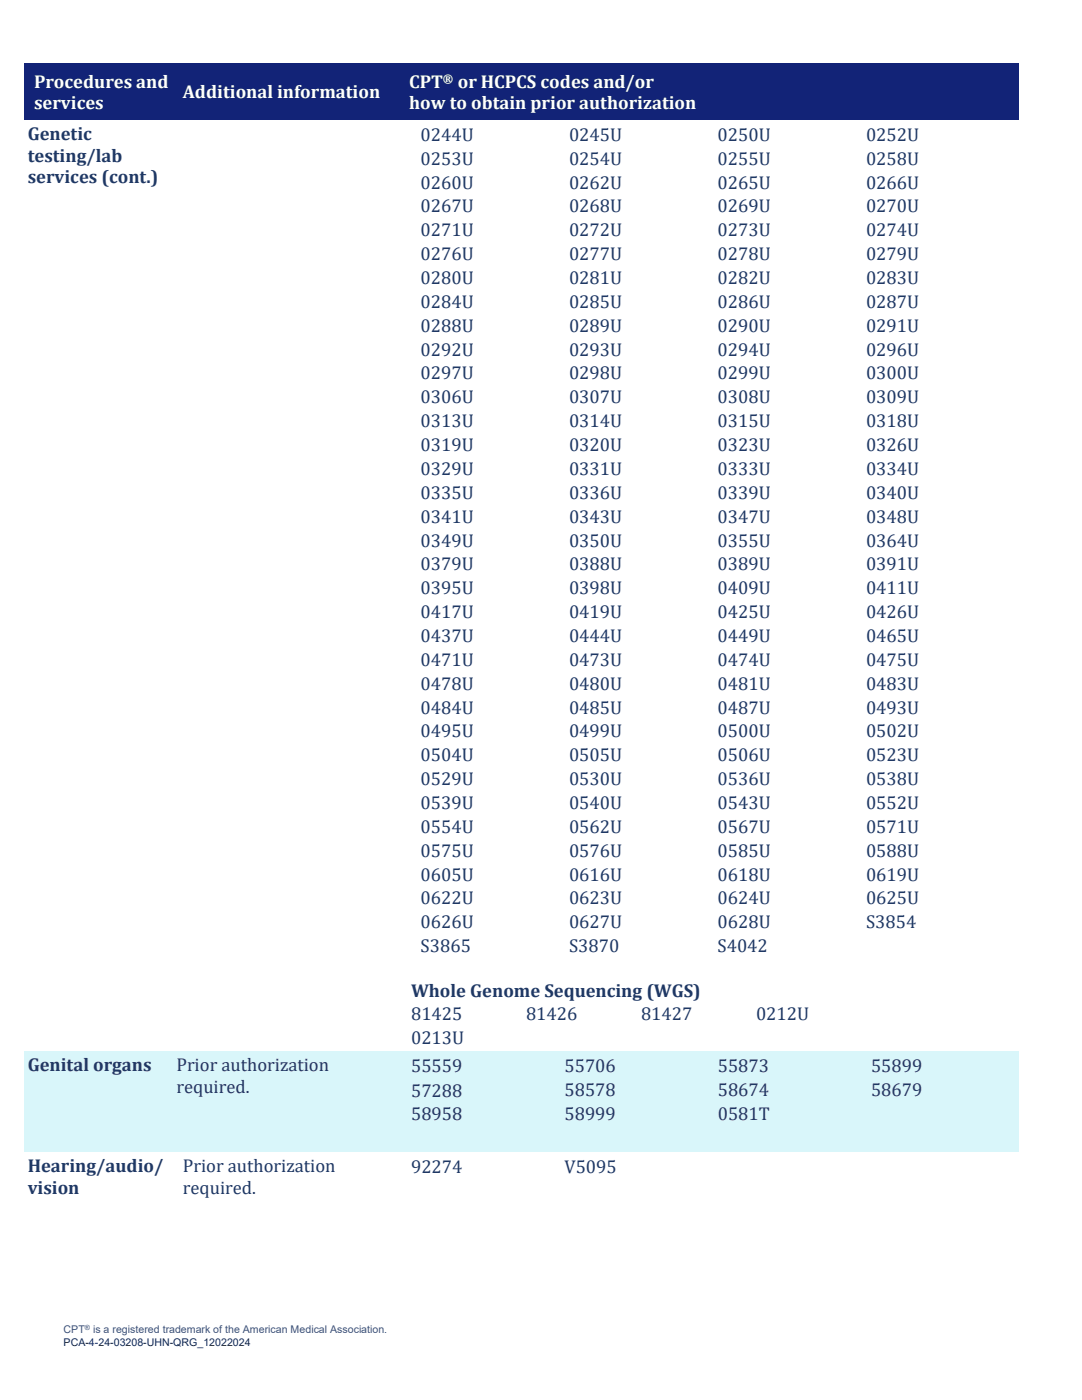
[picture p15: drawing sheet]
<svg xmlns="http://www.w3.org/2000/svg" width="216mm" height="279mm" viewBox="0 0 216 279" stroke-linecap="round" stroke-linejoin="round" font-family="sans-serif">
<defs><g id="words">
<g font-size="3.7" fill="#fff">
<text x="6.8" y="17.5">Procedures and</text>
<text x="81.6" y="17.5">CPT</text>
<text x="91.3" y="17.5">or HCPCS codes and/or</text>
<text x="6.8" y="21.8">services</text>
<text x="36.5" y="19.6">Additional information</text>
<text x="81.6" y="21.8">how to obtain prior authorization</text>
</g>
<g font-size="3.7" fill="#1f3864">
<text x="5.5" y="27.9">Genetic</text>
<text x="83.9" y="28.1">0244U</text>
<text x="113.5" y="28.1">0245U</text>
<text x="143.2" y="28.1">0250U</text>
<text x="172.8" y="28.1">0252U</text>
<text x="5.5" y="32.3">testing/lab</text>
<text x="83.9" y="32.9">0253U</text>
<text x="113.5" y="32.9">0254U</text>
<text x="143.2" y="32.9">0255U</text>
<text x="172.8" y="32.9">0258U</text>
<text x="5.5" y="36.6">services (cont.)</text>
<text x="83.9" y="37.6">0260U</text>
<text x="113.5" y="37.6">0262U</text>
<text x="143.2" y="37.6">0265U</text>
<text x="172.8" y="37.6">0266U</text>
<text x="83.9" y="42.4">0267U</text>
<text x="83.9" y="47.2">0271U</text>
<text x="113.5" y="42.4">0268U</text>
<text x="113.5" y="47.2">0272U</text>
<text x="143.2" y="42.4">0269U</text>
<text x="143.2" y="47.2">0273U</text>
<text x="172.8" y="42.4">0270U</text>
<text x="172.8" y="47.2">0274U</text>
<text x="83.9" y="51.9">0276U</text>
<text x="113.5" y="51.9">0277U</text>
<text x="143.2" y="51.9">0278U</text>
<text x="172.8" y="51.9">0279U</text>
<text x="83.9" y="56.7">0280U</text>
<text x="113.5" y="56.7">0281U</text>
<text x="143.2" y="56.7">0282U</text>
<text x="172.8" y="56.7">0283U</text>
<text x="83.9" y="61.4">0284U</text>
<text x="113.5" y="61.4">0285U</text>
<text x="143.2" y="61.4">0286U</text>
<text x="172.8" y="61.4">0287U</text>
<text x="83.9" y="66.2">0288U</text>
<text x="83.9" y="71">0292U</text>
<text x="113.5" y="66.2">0289U</text>
<text x="113.5" y="71">0293U</text>
<text x="143.2" y="66.2">0290U</text>
<text x="143.2" y="71">0294U</text>
<text x="172.8" y="66.2">0291U</text>
<text x="172.8" y="71">0296U</text>
<text x="83.9" y="75.7">0297U</text>
<text x="113.5" y="75.7">0298U</text>
<text x="143.2" y="75.7">0299U</text>
<text x="172.8" y="75.7">0300U</text>
<text x="83.9" y="80.5">0306U</text>
<text x="113.5" y="80.5">0307U</text>
<text x="143.2" y="80.5">0308U</text>
<text x="172.8" y="80.5">0309U</text>
<text x="83.9" y="85.3">0313U</text>
<text x="113.5" y="85.3">0314U</text>
<text x="143.2" y="85.3">0315U</text>
<text x="172.8" y="85.3">0318U</text>
<text x="83.9" y="90">0319U</text>
<text x="83.9" y="94.8">0329U</text>
<text x="113.5" y="90">0320U</text>
<text x="113.5" y="94.8">0331U</text>
<text x="143.2" y="90">0323U</text>
<text x="143.2" y="94.8">0333U</text>
<text x="172.8" y="90">0326U</text>
<text x="172.8" y="94.8">0334U</text>
<text x="83.9" y="99.5">0335U</text>
<text x="113.5" y="99.5">0336U</text>
<text x="143.2" y="99.5">0339U</text>
<text x="172.8" y="99.5">0340U</text>
<text x="83.9" y="104.3">0341U</text>
<text x="113.5" y="104.3">0343U</text>
<text x="143.2" y="104.3">0347U</text>
<text x="172.8" y="104.3">0348U</text>
<text x="83.9" y="109.1">0349U</text>
<text x="83.9" y="113.8">0379U</text>
<text x="113.5" y="109.1">0350U</text>
<text x="113.5" y="113.8">0388U</text>
<text x="143.2" y="109.1">0355U</text>
<text x="143.2" y="113.8">0389U</text>
<text x="172.8" y="109.1">0364U</text>
<text x="172.8" y="113.8">0391U</text>
<text x="83.9" y="118.6">0395U</text>
<text x="113.5" y="118.6">0398U</text>
<text x="143.2" y="118.6">0409U</text>
<text x="172.8" y="118.6">0411U</text>
<text x="83.9" y="123.4">0417U</text>
<text x="113.5" y="123.4">0419U</text>
<text x="143.2" y="123.4">0425U</text>
<text x="172.8" y="123.4">0426U</text>
<text x="83.9" y="128.1">0437U</text>
<text x="113.5" y="128.1">0444U</text>
<text x="143.2" y="128.1">0449U</text>
<text x="172.8" y="128.1">0465U</text>
<text x="83.9" y="132.9">0471U</text>
<text x="83.9" y="137.6">0478U</text>
<text x="113.5" y="132.9">0473U</text>
<text x="113.5" y="137.6">0480U</text>
<text x="143.2" y="132.9">0474U</text>
<text x="143.2" y="137.6">0481U</text>
<text x="172.8" y="132.9">0475U</text>
<text x="172.8" y="137.6">0483U</text>
<text x="83.9" y="142.4">0484U</text>
<text x="113.5" y="142.4">0485U</text>
<text x="143.2" y="142.4">0487U</text>
<text x="172.8" y="142.4">0493U</text>
<text x="83.9" y="147.2">0495U</text>
<text x="113.5" y="147.2">0499U</text>
<text x="143.2" y="147.2">0500U</text>
<text x="172.8" y="147.2">0502U</text>
<text x="83.9" y="151.9">0504U</text>
<text x="113.5" y="151.9">0505U</text>
<text x="143.2" y="151.9">0506U</text>
<text x="172.8" y="151.9">0523U</text>
<text x="83.9" y="156.7">0529U</text>
<text x="83.9" y="161.5">0539U</text>
<text x="113.5" y="156.7">0530U</text>
<text x="113.5" y="161.5">0540U</text>
<text x="143.2" y="156.7">0536U</text>
<text x="143.2" y="161.5">0543U</text>
<text x="172.8" y="156.7">0538U</text>
<text x="172.8" y="161.5">0552U</text>
<text x="83.9" y="166.2">0554U</text>
<text x="113.5" y="166.2">0562U</text>
<text x="143.2" y="166.2">0567U</text>
<text x="172.8" y="166.2">0571U</text>
<text x="83.9" y="171">0575U</text>
<text x="113.5" y="171">0576U</text>
<text x="143.2" y="171">0585U</text>
<text x="172.8" y="171">0588U</text>
<text x="83.9" y="175.7">0605U</text>
<text x="113.5" y="175.7">0616U</text>
<text x="143.2" y="175.7">0618U</text>
<text x="172.8" y="175.7">0619U</text>
<text x="83.9" y="180.5">0622U</text>
<text x="83.9" y="185.3">0626U</text>
<text x="113.5" y="180.5">0623U</text>
<text x="113.5" y="185.3">0627U</text>
<text x="143.2" y="180.5">0624U</text>
<text x="143.2" y="185.3">0628U</text>
<text x="172.8" y="180.5">0625U</text>
<text x="172.8" y="185.3">S3854</text>
<text x="83.9" y="190">S3865</text>
<text x="113.5" y="190">S3870</text>
<text x="143.2" y="190">S4042</text>
<text x="82" y="198.9">Whole Genome Sequencing (WGS)</text>
<text x="82" y="203.5">81425</text>
<text x="105" y="203.5">81426</text>
<text x="127.9" y="203.5">81427</text>
<text x="150.9" y="203.5">0212U</text>
<text x="82" y="208.3">0213U</text>
<text x="5.5" y="213.8">Genital organs</text>
<text x="35.2" y="213.8">Prior authorization</text>
<text x="82" y="214">55559</text>
<text x="112.6" y="214">55706</text>
<text x="143.2" y="214">55873</text>
<text x="173.8" y="214">55899</text>
<text x="35.2" y="218.2">required.</text>
<text x="82" y="219">57288</text>
<text x="112.6" y="218.8">58578</text>
<text x="143.2" y="218.8">58674</text>
<text x="173.8" y="218.8">58679</text>
<text x="82" y="223.6">58958</text>
<text x="112.6" y="223.6">58999</text>
<text x="143.2" y="223.6">0581T</text>
<text x="5.5" y="233.9">Hearing/audio/</text>
<text x="36.5" y="233.9">Prior authorization</text>
<text x="5.5" y="238.3">vision</text>
<text x="36.5" y="238.3">required.</text>
<text x="82" y="234.1">92274</text>
<text x="112.6" y="234.1">V5095</text>
</g>
<text font-size="2.5" fill="#fff" x="88.4" y="16.6">®</text>
<g font-size="2.1" fill="#44546a">
<text x="12.7" y="266.1">CPT</text>
<text x="18.6" y="266.1">is a registered trademark of the American Medical Association.</text>
</g>
<text font-size="2.1" fill="#222a35" x="12.7" y="268.5">PCA-4-24-03208-UHN-QRG_12022024</text>
<text font-size="1.4" fill="#44546a" x="16.9" y="265.4">®</text>
</g></defs>
<g fill="#122377">
<path d="M4.8 12.7h29.7v11.2h-29.7z" fill-rule="evenodd"/>
<path d="M5.5 13.9h28.2v4.4h-28.2z" fill-rule="evenodd"/>
<path d="M5.5 18.3h28.2v4.3h-28.2z" fill-rule="evenodd"/>
<path d="M34.5 12.7h44.9v11.2h-44.9z" fill-rule="evenodd"/>
<path d="M35.2 16.1h43.4v4.4h-43.4z" fill-rule="evenodd"/>
<path d="M79.4 12.7h123.8v11.2h-123.8z" fill-rule="evenodd"/>
<path d="M80.1 13.9h122.3v4.4h-122.3z" fill-rule="evenodd"/>
<path d="M80.1 18.3h122.3v4.3h-122.3z" fill-rule="evenodd"/>
<path d="M4.8 12.7h29.7v.5h-29.7z" fill-rule="evenodd"/>
<path d="M34.5 12.7h44.9v.5h-44.9z" fill-rule="evenodd"/>
<path d="M79.4 12.7h123.8v.5h-123.8z" fill-rule="evenodd"/>
<path d="M4.8 23.4h29.7v.5h-29.7z" fill-rule="evenodd"/>
<path d="M34.5 23.4h44.9v.5h-44.9z" fill-rule="evenodd"/>
<path d="M79.4 23.4h123.8v.5h-123.8z" fill-rule="evenodd"/>
</g>
<g fill="#d9f6fa">
<path d="M4.8 209.8h29.7v20.1h-29.7z" fill-rule="evenodd"/>
<path d="M5.5 214.7h28.2v4.3h-28.2z" fill-rule="evenodd"/>
<path d="M5.5 219h28.2v4.4h-28.2z" fill-rule="evenodd"/>
<path d="M5.5 223.4h28.2v4.3h-28.2z" fill-rule="evenodd"/>
<path d="M34.5 209.8h44.9v20.1h-44.9z" fill-rule="evenodd"/>
<path d="M35.2 214.7h43.4v4.3h-43.4z" fill-rule="evenodd"/>
<path d="M79.4 209.8h123.8v20.1h-123.8z" fill-rule="evenodd"/>
<path d="M80.1 210.3h30.6v4.8h-30.6z" fill-rule="evenodd"/>
<path d="M110.7 210.3h30.6v4.8h-30.6z" fill-rule="evenodd"/>
<path d="M141.3 210.3h30.6v4.8h-30.6z" fill-rule="evenodd"/>
<path d="M171.9 210.3h30.5v4.8h-30.5z" fill-rule="evenodd"/>
<path d="M80.1 215.1h30.6v4.7h-30.6z" fill-rule="evenodd"/>
<path d="M110.7 215.1h30.6v4.7h-30.6z" fill-rule="evenodd"/>
<path d="M112.6 215.3h26.8v4.3h-26.8z" fill-rule="evenodd"/>
<path d="M141.3 215.1h30.6v4.7h-30.6z" fill-rule="evenodd"/>
<path d="M143.2 215.3h26.8v4.3h-26.8z" fill-rule="evenodd"/>
<path d="M171.9 215.1h30.5v4.7h-30.5z" fill-rule="evenodd"/>
<path d="M173.8 215.3h26.7v4.3h-26.7z" fill-rule="evenodd"/>
<path d="M80.1 219.8h30.6v4.8h-30.6z" fill-rule="evenodd"/>
<path d="M110.7 219.8h30.6v4.8h-30.6z" fill-rule="evenodd"/>
<path d="M141.3 219.8h30.6v4.8h-30.6z" fill-rule="evenodd"/>
<path d="M171.9 219.8h30.5v4.8h-30.5z" fill-rule="evenodd"/>
<path d="M80.1 224.6h30.6v4.8h-30.6z" fill-rule="evenodd"/>
<path d="M82 224.8h26.8v4.4h-26.8z" fill-rule="evenodd"/>
<path d="M110.7 224.6h30.6v4.8h-30.6z" fill-rule="evenodd"/>
<path d="M112.6 224.8h26.8v4.4h-26.8z" fill-rule="evenodd"/>
<path d="M141.3 224.6h30.6v4.8h-30.6z" fill-rule="evenodd"/>
<path d="M143.2 224.8h26.8v4.4h-26.8z" fill-rule="evenodd"/>
<path d="M171.9 224.6h30.5v4.8h-30.5z" fill-rule="evenodd"/>
<path d="M173.8 224.8h26.7v4.4h-26.7z" fill-rule="evenodd"/>
<path d="M4.8 209.8h29.7v.5h-29.7z" fill-rule="evenodd"/>
<path d="M34.5 209.8h44.9v.5h-44.9z" fill-rule="evenodd"/>
<path d="M79.4 209.8h123.8v.5h-123.8z" fill-rule="evenodd"/>
<path d="M4.8 229.4h29.7v.5h-29.7z" fill-rule="evenodd"/>
<path d="M34.5 229.4h44.9v.5h-44.9z" fill-rule="evenodd"/>
<path d="M79.4 229.4h123.8v.5h-123.8z" fill-rule="evenodd"/>
</g>
<g fill="#d9f6fa">
<path d="M5.5 210.3h28.2v4.4h-28.2z"/>
<path d="M35.2 210.3h43.4v4.4h-43.4z"/>
<path d="M82 210.5h26.8v4.4h-26.8z"/>
<path d="M112.6 210.5h26.8v4.4h-26.8z"/>
<path d="M143.2 210.5h26.8v4.4h-26.8z"/>
<path d="M173.8 210.5h26.7v4.4h-26.7z"/>
<path d="M82 215.5h26.8v4.3h-26.8z"/>
<path d="M82 220h26.8v4.4h-26.8z"/>
<path d="M112.6 220h26.8v4.4h-26.8z"/>
<path d="M143.2 220h26.8v4.4h-26.8z"/>
<path d="M173.8 220h26.7v4.4h-26.7z"/>
</g>
<use href="#words"/>
</svg>
